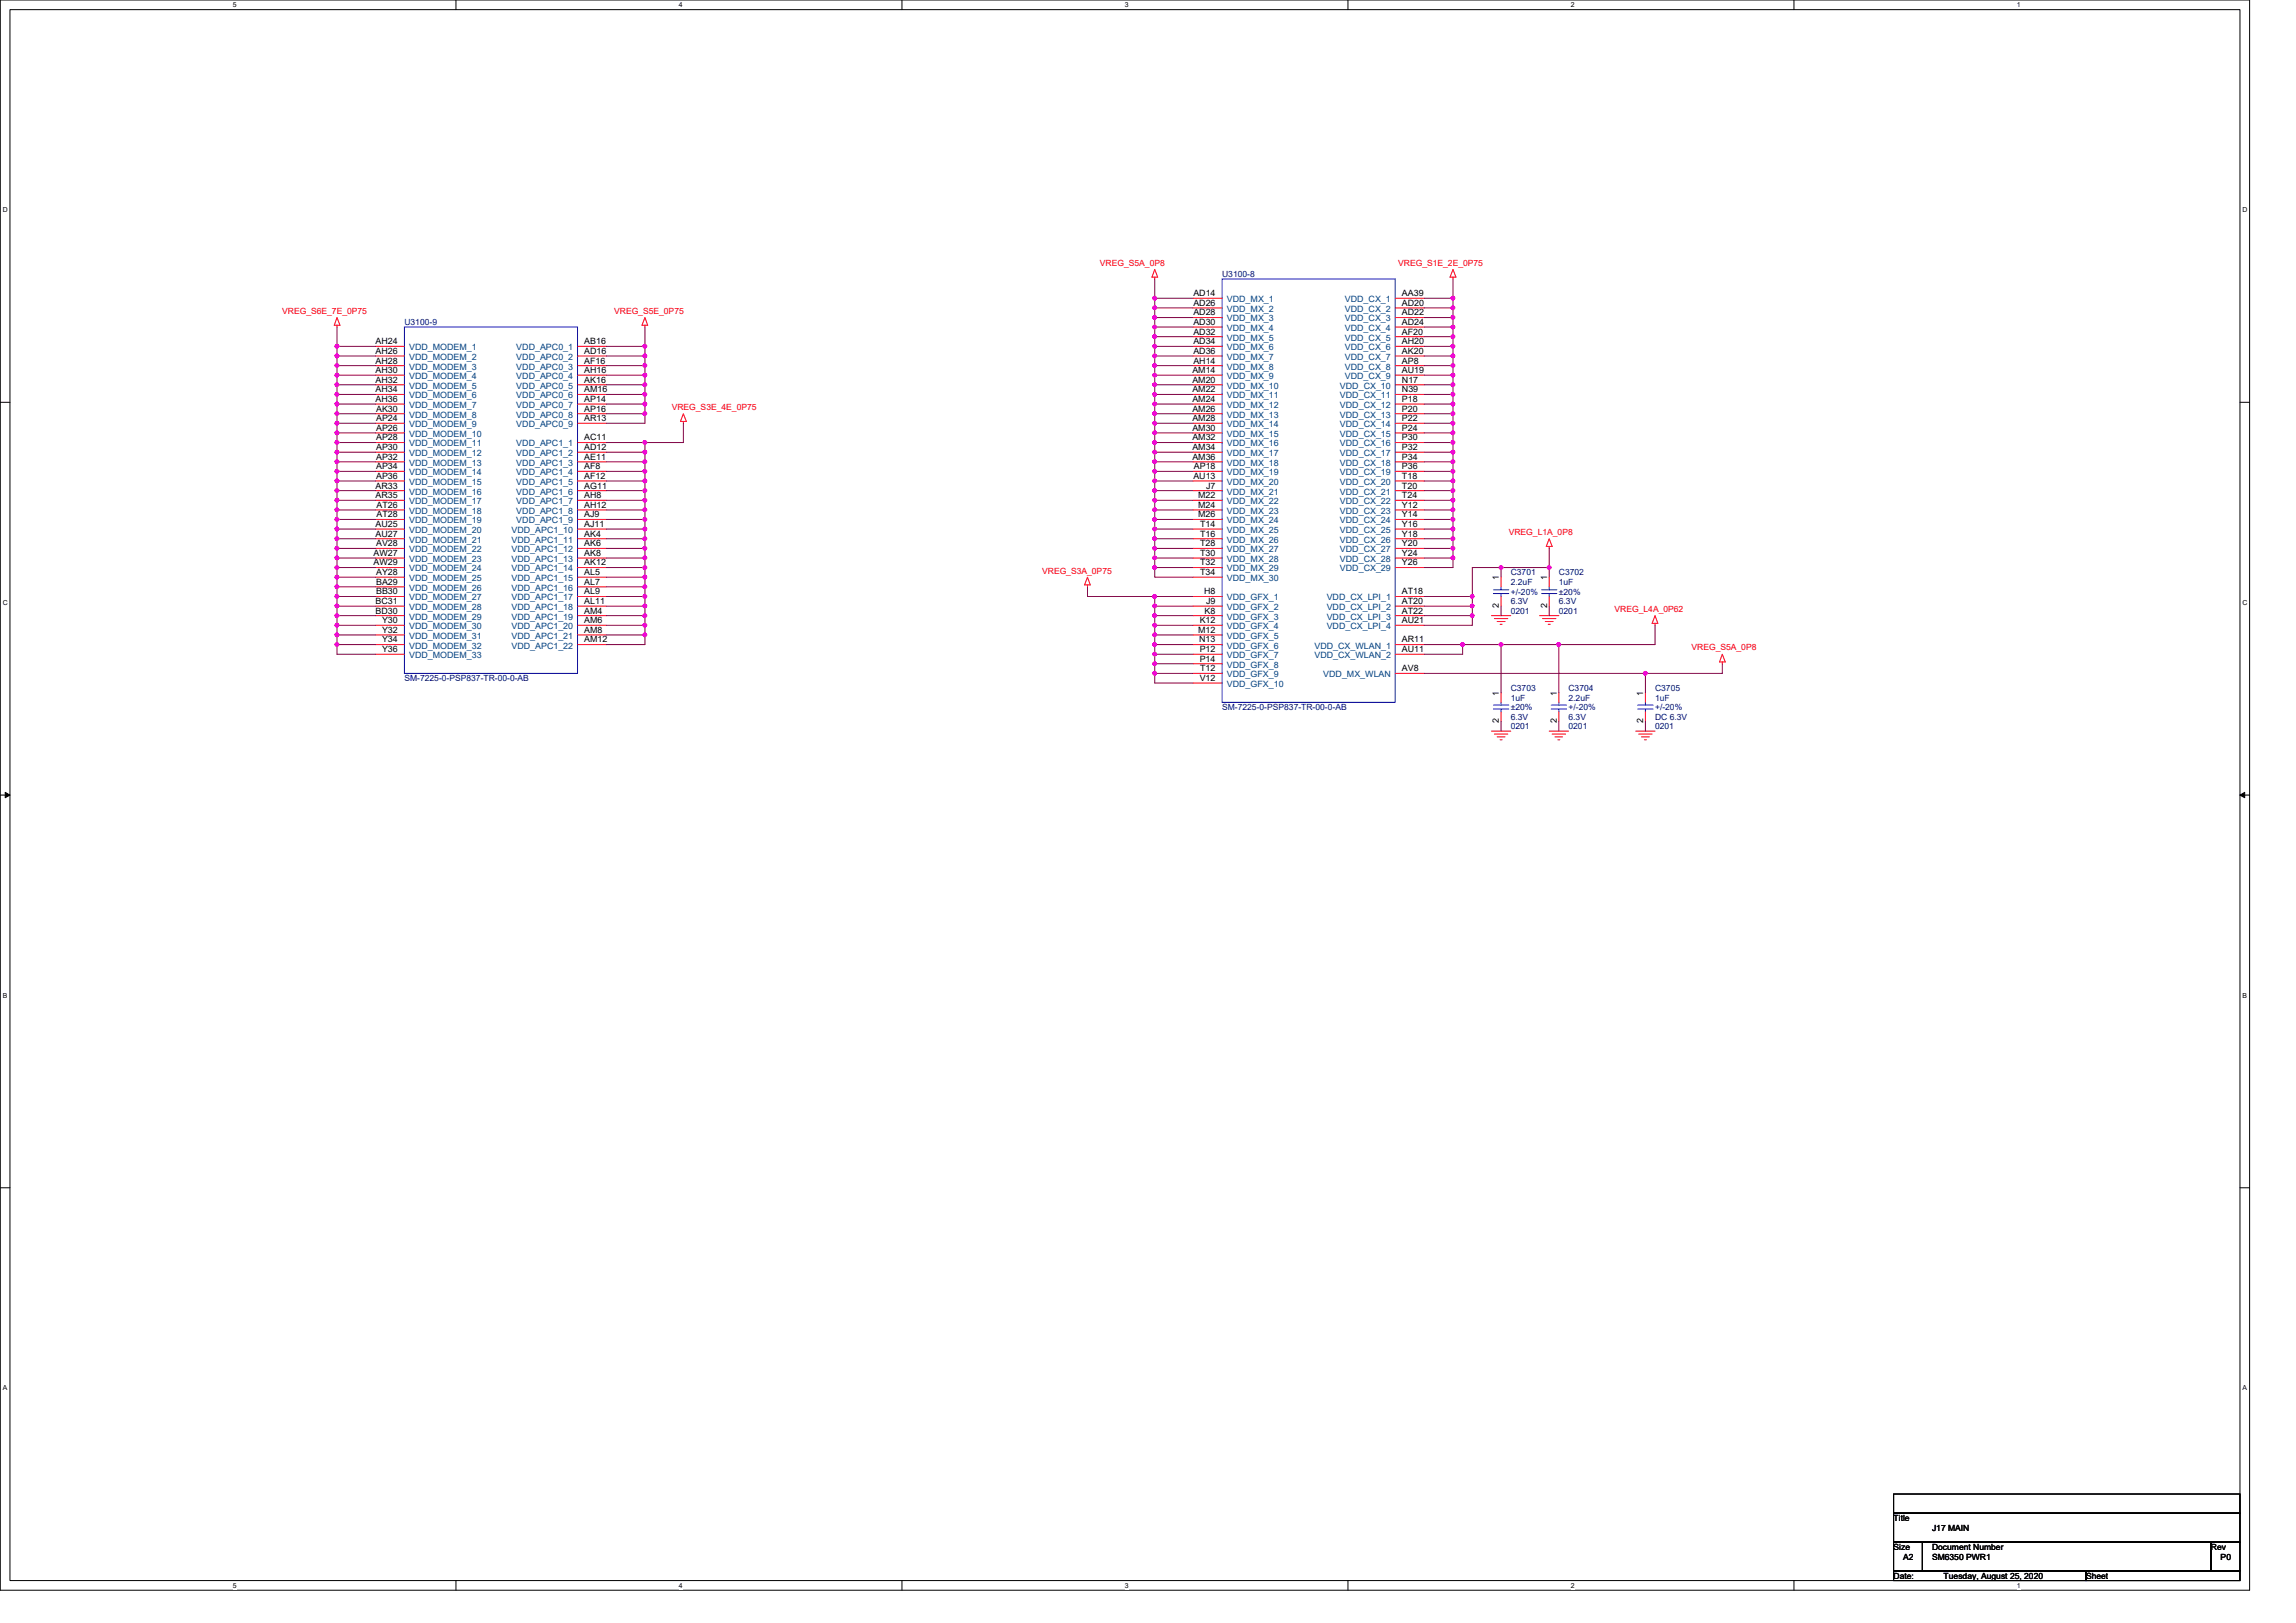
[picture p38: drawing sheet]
<svg xmlns="http://www.w3.org/2000/svg" width="297mm" height="210mm" viewBox="0 0 297 210" stroke-linecap="round" stroke-linejoin="round" font-family="sans-serif">
<defs><g id="words">
<g font-size="1.1" fill="#f00">
<text x="142.3" y="34.4">VREG_S5A_0P8</text>
<text x="180.9" y="34.4">VREG_S1E_2E_0P75</text>
<text x="36.5" y="40.6">VREG_S6E_7E_0P75</text>
<text x="79.5" y="40.6">VREG_S5E_0P75</text>
<text x="86.9" y="53">VREG_S3E_4E_0P75</text>
<text x="195.2" y="69.2">VREG_L1A_0P8</text>
<text x="134.8" y="74.2">VREG_S3A_0P75</text>
<text x="208.9" y="79.2">VREG_L4A_0P62</text>
<text x="218.8" y="84.2">VREG_S5A_0P8</text>
</g>
<g font-size="1.1" fill="#000080">
<text x="158.1" y="35.9">U3100-8</text>
<text x="52.3" y="42.1">U3100-9</text>
<text x="195.4" y="74.4">C3701</text>
<text x="195.4" y="75.7">2.2uF</text>
<text x="195.4" y="76.9">+/-20%</text>
<text x="201.7" y="74.4">C3702</text>
<text x="201.7" y="75.7">1uF</text>
<text x="201.7" y="76.9">±20%</text>
<text x="195.4" y="79.4">0201</text>
<text x="195.4" y="78.2">6.3V</text>
<text x="201.7" y="79.4">0201</text>
<text x="201.7" y="78.2">6.3V</text>
<text x="52.3" y="88.1">SM-7225-0-PSP837-TR-00-0-AB</text>
<text x="195.4" y="89.4">C3703</text>
<text x="202.9" y="89.4">C3704</text>
<text x="214.1" y="89.4">C3705</text>
<text x="158.1" y="91.9">SM-7225-0-PSP837-TR-00-0-AB</text>
<text x="195.4" y="90.6">1uF</text>
<text x="195.4" y="94.4">0201</text>
<text x="195.4" y="93.1">6.3V</text>
<text x="195.4" y="91.9">±20%</text>
<text x="202.9" y="90.6">2.2uF</text>
<text x="202.9" y="94.4">0201</text>
<text x="202.9" y="93.1">6.3V</text>
<text x="202.9" y="91.9">+/-20%</text>
<text x="214.1" y="90.6">1uF</text>
<text x="214.1" y="94.4">0201</text>
<text x="214.1" y="93.1">DC 6.3V</text>
<text x="214.1" y="91.9">+/-20%</text>
</g>
<g font-size="1.1">
<text x="154.4" y="38.3">AD14</text>
<text x="154.4" y="39.6">AD26</text>
<text x="154.4" y="40.8">AD28</text>
<text x="181.4" y="38.3">AA39</text>
<text x="181.4" y="39.6">AD20</text>
<text x="181.4" y="40.8">AD22</text>
<text x="48.6" y="44.5">AH24</text>
<text x="48.6" y="45.8">AH26</text>
<text x="48.6" y="47">AH28</text>
<text x="75.6" y="44.5">AB16</text>
<text x="75.6" y="45.8">AD16</text>
<text x="75.6" y="47">AF16</text>
<text x="154.4" y="42">AD30</text>
<text x="154.4" y="43.3">AD32</text>
<text x="154.4" y="44.5">AD34</text>
<text x="154.4" y="45.8">AD36</text>
<text x="154.4" y="47">AH14</text>
<text x="181.4" y="42">AD24</text>
<text x="181.4" y="43.3">AF20</text>
<text x="181.4" y="44.5">AH20</text>
<text x="181.4" y="45.8">AK20</text>
<text x="181.4" y="47">AP8</text>
<text x="48.6" y="48.3">AH30</text>
<text x="48.6" y="49.5">AH32</text>
<text x="48.6" y="50.8">AH34</text>
<text x="48.6" y="52">AH36</text>
<text x="48.7" y="53.3">AK30</text>
<text x="75.6" y="48.3">AH16</text>
<text x="75.6" y="49.5">AK16</text>
<text x="75.6" y="50.8">AM16</text>
<text x="75.6" y="52">AP14</text>
<text x="75.6" y="53.3">AP16</text>
<text x="154.3" y="48.3">AM14</text>
<text x="154.3" y="49.5">AM20</text>
<text x="154.3" y="50.8">AM22</text>
<text x="154.3" y="52">AM24</text>
<text x="154.3" y="53.3">AM26</text>
<text x="181.4" y="49.5">N17</text>
<text x="181.4" y="50.8">N39</text>
<text x="181.4" y="52">P18</text>
<text x="181.4" y="53.3">P20</text>
<text x="181.4" y="48.3">AU19</text>
<text x="48.7" y="54.5">AP24</text>
<text x="48.7" y="55.7">AP26</text>
<text x="48.7" y="57">AP28</text>
<text x="48.7" y="58.2">AP30</text>
<text x="48.7" y="59.5">AP32</text>
<text x="75.6" y="54.5">AR13</text>
<text x="75.6" y="57">AC11</text>
<text x="75.6" y="58.2">AD12</text>
<text x="75.6" y="59.5">AE11</text>
<text x="154.3" y="54.5">AM28</text>
<text x="154.3" y="55.7">AM30</text>
<text x="154.3" y="57">AM32</text>
<text x="154.3" y="58.2">AM34</text>
<text x="154.3" y="59.5">AM36</text>
<text x="181.4" y="54.5">P22</text>
<text x="181.4" y="55.7">P24</text>
<text x="181.4" y="57">P30</text>
<text x="181.4" y="58.2">P32</text>
<text x="181.4" y="59.5">P34</text>
<text x="48.6" y="63.2">AR33</text>
<text x="48.6" y="64.5">AR35</text>
<text x="48.7" y="60.7">AP34</text>
<text x="48.7" y="62">AP36</text>
<text x="48.7" y="65.7">AT26</text>
<text x="75.6" y="60.7">AF8</text>
<text x="75.6" y="62">AF12</text>
<text x="75.6" y="63.2">AG11</text>
<text x="75.6" y="64.5">AH8</text>
<text x="75.6" y="65.7">AH12</text>
<text x="154.4" y="62">AU13</text>
<text x="154.4" y="60.7">AP18</text>
<text x="155" y="64.5">M22</text>
<text x="155" y="65.7">M24</text>
<text x="156" y="63.2">J7</text>
<text x="181.4" y="60.7">P36</text>
<text x="181.4" y="62">T18</text>
<text x="181.4" y="63.2">T20</text>
<text x="181.4" y="64.5">T24</text>
<text x="181.4" y="65.7">Y12</text>
<text x="48.3" y="71.9">AW27</text>
<text x="48.6" y="68.2">AU25</text>
<text x="48.6" y="69.4">AU27</text>
<text x="48.7" y="70.7">AV28</text>
<text x="48.7" y="66.9">AT28</text>
<text x="75.6" y="66.9">AJ9</text>
<text x="75.6" y="68.2">AJ11</text>
<text x="75.6" y="69.4">AK4</text>
<text x="75.6" y="70.7">AK6</text>
<text x="75.6" y="71.9">AK8</text>
<text x="155" y="66.9">M26</text>
<text x="155.3" y="68.2">T14</text>
<text x="155.3" y="69.4">T16</text>
<text x="155.3" y="70.7">T28</text>
<text x="155.3" y="71.9">T30</text>
<text x="181.4" y="66.9">Y14</text>
<text x="181.4" y="68.2">Y16</text>
<text x="181.4" y="69.4">Y18</text>
<text x="181.4" y="70.7">Y20</text>
<text x="181.4" y="71.9">Y24</text>
<text x="48.3" y="73.2">AW29</text>
<text x="48.7" y="74.4">AY28</text>
<text x="48.7" y="75.6">BA29</text>
<text x="48.7" y="76.9">BB30</text>
<text x="75.6" y="73.2">AK12</text>
<text x="75.6" y="74.4">AL5</text>
<text x="75.6" y="75.6">AL7</text>
<text x="75.6" y="76.9">AL9</text>
<text x="155.3" y="73.2">T32</text>
<text x="155.3" y="74.4">T34</text>
<text x="155.8" y="76.9">H8</text>
<text x="181.4" y="76.9">AT18</text>
<text x="181.4" y="73.2">Y26</text>
<text x="193.9" y="75.1" transform="rotate(-90 193.9 75.1)">1</text>
<text x="200.1" y="75.1" transform="rotate(-90 200.1 75.1)">1</text>
<text x="48.6" y="78.1">BC31</text>
<text x="48.6" y="79.4">BD30</text>
<text x="49.4" y="80.6">Y30</text>
<text x="49.4" y="81.9">Y32</text>
<text x="49.4" y="83.1">Y34</text>
<text x="75.6" y="78.1">AL11</text>
<text x="75.6" y="79.4">AM4</text>
<text x="75.6" y="80.6">AM6</text>
<text x="75.6" y="81.9">AM8</text>
<text x="75.6" y="83.1">AM12</text>
<text x="155" y="81.9">M12</text>
<text x="155.1" y="83.1">N13</text>
<text x="155.2" y="80.6">K12</text>
<text x="155.8" y="79.4">K8</text>
<text x="156" y="78.1">J9</text>
<text x="181.4" y="78.1">AT20</text>
<text x="181.4" y="79.4">AT22</text>
<text x="181.4" y="80.6">AU21</text>
<text x="181.4" y="83.1">AR11</text>
<text x="193.9" y="78.7" transform="rotate(-90 193.9 78.7)">2</text>
<text x="200.1" y="78.7" transform="rotate(-90 200.1 78.7)">2</text>
<text x="49.4" y="84.4">Y36</text>
<text x="155.2" y="84.4">P12</text>
<text x="155.2" y="85.6">P14</text>
<text x="155.2" y="88.1">V12</text>
<text x="155.3" y="86.8">T12</text>
<text x="181.4" y="86.8">AV8</text>
<text x="181.4" y="84.4">AU11</text>
<text x="193.9" y="93.6" transform="rotate(-90 193.9 93.6)">2</text>
<text x="193.9" y="90" transform="rotate(-90 193.9 90)">1</text>
<text x="201.4" y="93.6" transform="rotate(-90 201.4 93.6)">2</text>
<text x="201.4" y="90" transform="rotate(-90 201.4 90)">1</text>
<text x="212.6" y="93.6" transform="rotate(-90 212.6 93.6)">2</text>
<text x="212.6" y="90" transform="rotate(-90 212.6 90)">1</text>
<text x="245" y="196.8">Title</text>
<text x="245" y="200.5">Size</text>
<text x="246.2" y="201.8">A2</text>
<text x="250" y="200.5">Document Number</text>
<text x="250" y="201.8">SM6350 PWR1</text>
<text x="250" y="198">J17 MAIN</text>
<text x="286" y="200.5">Rev</text>
<text x="287.3" y="201.8">P0</text>
<text x="245" y="204.3">Date:</text>
<text x="251.5" y="204.3">Tuesday, August 25, 2020</text>
<text x="269.9" y="204.3">Sheet</text>
</g>
<g font-size="1.1" fill="#004080">
<text x="158.7" y="39.1">VDD_MX_1</text>
<text x="158.7" y="40.3">VDD_MX_2</text>
<text x="158.7" y="41.6">VDD_MX_3</text>
<text x="174" y="39.1">VDD_CX_1</text>
<text x="174" y="40.3">VDD_CX_2</text>
<text x="174" y="41.6">VDD_CX_3</text>
<text x="52.9" y="45.3">VDD_MODEM_1</text>
<text x="52.9" y="46.6">VDD_MODEM_2</text>
<text x="52.9" y="47.8">VDD_MODEM_3</text>
<text x="66.8" y="45.3">VDD_APC0_1</text>
<text x="66.8" y="46.6">VDD_APC0_2</text>
<text x="66.8" y="47.8">VDD_APC0_3</text>
<text x="158.7" y="42.8">VDD_MX_4</text>
<text x="158.7" y="44.1">VDD_MX_5</text>
<text x="158.7" y="45.3">VDD_MX_6</text>
<text x="158.7" y="46.6">VDD_MX_7</text>
<text x="158.7" y="47.8">VDD_MX_8</text>
<text x="174" y="42.8">VDD_CX_4</text>
<text x="174" y="44.1">VDD_CX_5</text>
<text x="174" y="45.3">VDD_CX_6</text>
<text x="174" y="46.6">VDD_CX_7</text>
<text x="174" y="47.8">VDD_CX_8</text>
<text x="52.9" y="49">VDD_MODEM_4</text>
<text x="52.9" y="50.3">VDD_MODEM_5</text>
<text x="52.9" y="51.5">VDD_MODEM_6</text>
<text x="52.9" y="52.8">VDD_MODEM_7</text>
<text x="66.8" y="49">VDD_APC0_4</text>
<text x="66.8" y="50.3">VDD_APC0_5</text>
<text x="66.8" y="51.5">VDD_APC0_6</text>
<text x="66.8" y="52.8">VDD_APC0_7</text>
<text x="158.7" y="49">VDD_MX_9</text>
<text x="158.7" y="50.3">VDD_MX_10</text>
<text x="158.7" y="51.5">VDD_MX_11</text>
<text x="158.7" y="52.8">VDD_MX_12</text>
<text x="173.4" y="50.3">VDD_CX_10</text>
<text x="173.4" y="51.5">VDD_CX_11</text>
<text x="173.4" y="52.8">VDD_CX_12</text>
<text x="174" y="49">VDD_CX_9</text>
<text x="52.9" y="54">VDD_MODEM_8</text>
<text x="52.9" y="55.3">VDD_MODEM_9</text>
<text x="52.9" y="56.5">VDD_MODEM_10</text>
<text x="52.9" y="57.8">VDD_MODEM_11</text>
<text x="52.9" y="59">VDD_MODEM_12</text>
<text x="66.8" y="54">VDD_APC0_8</text>
<text x="66.8" y="55.3">VDD_APC0_9</text>
<text x="66.8" y="57.8">VDD_APC1_1</text>
<text x="66.8" y="59">VDD_APC1_2</text>
<text x="158.7" y="54">VDD_MX_13</text>
<text x="158.7" y="55.3">VDD_MX_14</text>
<text x="158.7" y="56.5">VDD_MX_15</text>
<text x="158.7" y="57.8">VDD_MX_16</text>
<text x="158.7" y="59">VDD_MX_17</text>
<text x="173.4" y="54">VDD_CX_13</text>
<text x="173.4" y="55.3">VDD_CX_14</text>
<text x="173.4" y="56.5">VDD_CX_15</text>
<text x="173.4" y="57.8">VDD_CX_16</text>
<text x="173.4" y="59">VDD_CX_17</text>
<text x="52.9" y="60.3">VDD_MODEM_13</text>
<text x="52.9" y="61.5">VDD_MODEM_14</text>
<text x="52.9" y="62.7">VDD_MODEM_15</text>
<text x="52.9" y="64">VDD_MODEM_16</text>
<text x="52.9" y="65.2">VDD_MODEM_17</text>
<text x="66.8" y="60.3">VDD_APC1_3</text>
<text x="66.8" y="61.5">VDD_APC1_4</text>
<text x="66.8" y="62.7">VDD_APC1_5</text>
<text x="66.8" y="64">VDD_APC1_6</text>
<text x="66.8" y="65.2">VDD_APC1_7</text>
<text x="158.7" y="60.3">VDD_MX_18</text>
<text x="158.7" y="61.5">VDD_MX_19</text>
<text x="158.7" y="62.7">VDD_MX_20</text>
<text x="158.7" y="64">VDD_MX_21</text>
<text x="158.7" y="65.2">VDD_MX_22</text>
<text x="173.4" y="60.3">VDD_CX_18</text>
<text x="173.4" y="61.5">VDD_CX_19</text>
<text x="173.4" y="62.7">VDD_CX_20</text>
<text x="173.4" y="64">VDD_CX_21</text>
<text x="173.4" y="65.2">VDD_CX_22</text>
<text x="52.9" y="66.5">VDD_MODEM_18</text>
<text x="52.9" y="67.7">VDD_MODEM_19</text>
<text x="52.9" y="69">VDD_MODEM_20</text>
<text x="52.9" y="70.2">VDD_MODEM_21</text>
<text x="52.9" y="71.5">VDD_MODEM_22</text>
<text x="66.2" y="69">VDD_APC1_10</text>
<text x="66.2" y="70.2">VDD_APC1_11</text>
<text x="66.2" y="71.5">VDD_APC1_12</text>
<text x="66.8" y="66.5">VDD_APC1_8</text>
<text x="66.8" y="67.7">VDD_APC1_9</text>
<text x="158.7" y="66.5">VDD_MX_23</text>
<text x="158.7" y="67.7">VDD_MX_24</text>
<text x="158.7" y="69">VDD_MX_25</text>
<text x="158.7" y="70.2">VDD_MX_26</text>
<text x="158.7" y="71.5">VDD_MX_27</text>
<text x="173.4" y="66.5">VDD_CX_23</text>
<text x="173.4" y="67.7">VDD_CX_24</text>
<text x="173.4" y="69">VDD_CX_25</text>
<text x="173.4" y="70.2">VDD_CX_26</text>
<text x="173.4" y="71.5">VDD_CX_27</text>
<text x="52.9" y="72.7">VDD_MODEM_23</text>
<text x="52.9" y="73.9">VDD_MODEM_24</text>
<text x="52.9" y="75.2">VDD_MODEM_25</text>
<text x="52.9" y="76.4">VDD_MODEM_26</text>
<text x="52.9" y="77.7">VDD_MODEM_27</text>
<text x="66.2" y="72.7">VDD_APC1_13</text>
<text x="66.2" y="73.9">VDD_APC1_14</text>
<text x="66.2" y="75.2">VDD_APC1_15</text>
<text x="66.2" y="76.4">VDD_APC1_16</text>
<text x="66.2" y="77.7">VDD_APC1_17</text>
<text x="158.7" y="72.7">VDD_MX_28</text>
<text x="158.7" y="73.9">VDD_MX_29</text>
<text x="158.7" y="75.2">VDD_MX_30</text>
<text x="158.7" y="77.7">VDD_GFX_1</text>
<text x="171.6" y="77.7">VDD_CX_LPI_1</text>
<text x="173.4" y="72.7">VDD_CX_28</text>
<text x="173.4" y="73.9">VDD_CX_29</text>
<text x="52.9" y="78.9">VDD_MODEM_28</text>
<text x="52.9" y="80.2">VDD_MODEM_29</text>
<text x="52.9" y="81.4">VDD_MODEM_30</text>
<text x="52.9" y="82.7">VDD_MODEM_31</text>
<text x="52.9" y="83.9">VDD_MODEM_32</text>
<text x="66.2" y="78.9">VDD_APC1_18</text>
<text x="66.2" y="80.2">VDD_APC1_19</text>
<text x="66.2" y="81.4">VDD_APC1_20</text>
<text x="66.2" y="82.7">VDD_APC1_21</text>
<text x="66.2" y="83.9">VDD_APC1_22</text>
<text x="158.7" y="78.9">VDD_GFX_2</text>
<text x="158.7" y="80.2">VDD_GFX_3</text>
<text x="158.7" y="81.4">VDD_GFX_4</text>
<text x="158.7" y="82.7">VDD_GFX_5</text>
<text x="158.7" y="83.9">VDD_GFX_6</text>
<text x="170" y="83.9">VDD_CX_WLAN_1</text>
<text x="171.6" y="78.9">VDD_CX_LPI_2</text>
<text x="171.6" y="80.2">VDD_CX_LPI_3</text>
<text x="171.6" y="81.4">VDD_CX_LPI_4</text>
<text x="52.9" y="85.2">VDD_MODEM_33</text>
<text x="158.7" y="85.2">VDD_GFX_7</text>
<text x="158.7" y="86.4">VDD_GFX_8</text>
<text x="158.7" y="87.6">VDD_GFX_9</text>
<text x="158.7" y="88.9">VDD_GFX_10</text>
<text x="170" y="85.2">VDD_CX_WLAN_2</text>
<text x="171.2" y="87.6">VDD_MX_WLAN</text>
</g>
<g font-size=".9">
<text x="30.1" y="1">5</text>
<text x="87.8" y="1">4</text>
<text x="145.5" y="1">3</text>
<text x="203.2" y="1">2</text>
<text x="260.9" y="1">1</text>
<text x=".4" y="27.5">D</text>
<text x="290.1" y="27.5">D</text>
<text x=".4" y="78.3">C</text>
<text x="290.1" y="78.3">C</text>
<text x=".4" y="129.1">B</text>
<text x="290.1" y="129.1">B</text>
<text x=".4" y="179.9">A</text>
<text x="290.1" y="179.9">A</text>
<text x="30.1" y="205.4">5</text>
<text x="87.8" y="205.4">4</text>
<text x="145.5" y="205.4">3</text>
<text x="203.2" y="205.4">2</text>
<text x="260.9" y="205.4">1</text>
</g>
</g></defs>
<path d="M0 0h291v205.7h-291zM1.3 1.2h288.5v203.3h-288.5z" fill="none" stroke="#000" stroke-width=".13"/>
<g fill="#fff">
<path d="M30.1 .1h.5v1h-.5z"/>
<path d="M30.1 204.6h.5v1h-.5z"/>
</g>
<path d="M59 0v1.2M59 204.5v1.2" fill="none" stroke="#000" stroke-width=".13"/>
<g fill="#fff">
<path d="M87.8 .1h.5v1h-.5z"/>
<path d="M87.8 204.6h.5v1h-.5z"/>
</g>
<path d="M116.7 0v1.2M116.7 204.5v1.2" fill="none" stroke="#000" stroke-width=".13"/>
<g fill="#fff">
<path d="M145.5 .1h.5v1h-.5z"/>
<path d="M145.5 204.6h.5v1h-.5z"/>
</g>
<path d="M174.4 0v1.2M174.4 204.5v1.2" fill="none" stroke="#000" stroke-width=".13"/>
<g fill="#fff">
<path d="M203.2 .1h.5v1h-.5z"/>
<path d="M203.2 204.6h.5v1h-.5z"/>
</g>
<path d="M232.1 0v1.2M232.1 204.5v1.2" fill="none" stroke="#000" stroke-width=".13"/>
<g fill="#fff">
<path d="M260.9 .1h.5v1h-.5z"/>
<path d="M260.9 204.6h.5v1h-.5z"/>
<path d="M.4 26.6h.6v1h-.6z"/>
<path d="M290.1 26.6h.6v1h-.6z"/>
<path d="M.4 77.4h.6v1h-.6z"/>
<path d="M290.1 77.4h.6v1h-.6z"/>
</g>
<path d="M0 52h1.3M289.8 52h1.2" fill="none" stroke="#000" stroke-width=".13"/>
<g fill="#fff">
<path d="M.4 128.3h.5v1h-.5z"/>
<path d="M290.1 128.3h.6v1h-.6z"/>
</g>
<path d="M0 102.9h1.3M289.8 102.9h1.2" fill="none" stroke="#000" stroke-width=".13"/>
<path d="M.7 102.5l.6 .4-.6 .3zM289.8 102.9l.6-.4v.7z" fill="#000" stroke="#000" stroke-width=".13"/>
<g fill="#fff">
<path d="M.4 179.1h.5v1h-.5z"/>
<path d="M290.1 179.1h.6v1h-.6z"/>
</g>
<path d="M0 153.7h1.3M289.8 153.7h1.2M245 199.5h3.7v3.7h-3.7zM245 193.3h44.8v2.5h-44.8zM245 195.8h44.8v3.7h-44.8zM248.7 199.5h37.3v3.7h-37.3zM286 199.5h3.8v3.7h-3.8zM245 203.2h24.9v1.3h-24.9zM269.9 203.2h19.9v1.3h-19.9z" fill="none" stroke="#000" stroke-width=".13"/>
<g fill="none" stroke="#f00" stroke-width=".13">
<path d="M149.4 34.9l.4 1h-.8zM149.4 35.9v.2M154.4 38.6h3.7M154.4 39.8h3.7M180.5 38.6h3.8M180.5 39.8h3.8M188 35.9v.2M188 34.9l.4 1h-.8zM43.6 41.1l.4 1h-.8zM43.6 42.1v.2M48.6 44.8h3.7M48.6 46.1h3.7"/>
<path d="M48.6 47.3h3.7M48.6 48.5h3.7M48.6 49.8h3.7M48.6 51h3.7M48.6 52.3h3.7M48.6 53.5h3.7M48.6 54.8h3.7M48.6 56h3.7M48.6 57.3h3.7M48.6 58.5h3.7M48.6 59.8h3.7M74.7 44.8h3.8"/>
<path d="M74.7 46.1h3.8M74.7 47.3h3.8M74.7 48.5h3.8M74.7 49.8h3.8M74.7 51h3.8M74.7 52.3h3.8M74.7 53.5h3.8M74.7 54.8h3.8M74.7 57.3h3.8M74.7 58.5h3.8M74.7 59.8h3.8M83.4 41.1l.4 1h-.7z"/>
<path d="M83.4 42.1v.2M88.4 54.5v.3M88.4 53.5l.4 1h-.8zM154.4 41.1h3.7M154.4 42.3h3.7M154.4 43.6h3.7M154.4 44.8h3.7M154.4 46.1h3.7M154.4 47.3h3.7M154.4 48.5h3.7M154.4 49.8h3.7M154.4 51h3.7"/>
<path d="M154.4 52.3h3.7M154.4 53.5h3.7M154.4 54.8h3.7M154.4 56h3.7M154.4 57.3h3.7M154.4 58.5h3.7M154.4 59.8h3.7M180.5 41.1h3.8M180.5 42.3h3.8M180.5 43.6h3.8M180.5 44.8h3.8M180.5 46.1h3.8"/>
<path d="M180.5 47.3h3.8M180.5 48.5h3.8M180.5 49.8h3.8M180.5 51h3.8M180.5 52.3h3.8M180.5 53.5h3.8M180.5 54.8h3.8M180.5 56h3.8M180.5 57.3h3.8M180.5 58.5h3.8M180.5 59.8h3.8M48.6 61h3.7"/>
<path d="M48.6 62.2h3.7M48.6 63.5h3.7M48.6 64.7h3.7M48.6 66h3.7M48.6 67.2h3.7M48.6 68.5h3.7M48.6 69.7h3.7M48.6 71h3.7M48.6 72.2h3.7M48.6 73.4h3.7M48.6 74.7h3.7M48.6 75.9h3.7"/>
<path d="M48.6 77.2h3.7M48.6 78.4h3.7M48.6 79.7h3.7M74.7 61h3.8M74.7 62.2h3.8M74.7 63.5h3.8M74.7 64.7h3.8M74.7 66h3.8M74.7 67.2h3.8M74.7 68.5h3.8M74.7 69.7h3.8M74.7 71h3.8"/>
<path d="M74.7 72.2h3.8M74.7 73.4h3.8M74.7 74.7h3.8M74.7 75.9h3.8M74.7 77.2h3.8M74.7 78.4h3.8M74.7 79.7h3.8M140.7 74.7l.4 1h-.8zM140.7 75.7v.2M154.4 61h3.7M154.4 62.2h3.7M154.4 63.5h3.7"/>
<path d="M154.4 64.7h3.7M154.4 66h3.7M154.4 67.2h3.7M154.4 68.5h3.7M154.4 69.7h3.7M154.4 71h3.7M154.4 72.2h3.7M154.4 73.4h3.7M154.4 74.7h3.7M154.4 77.2h3.7M154.4 78.4h3.7M154.4 79.7h3.7"/>
<path d="M180.5 61h3.8M180.5 62.2h3.8M180.5 63.5h3.8M180.5 64.7h3.8M180.5 66h3.8M180.5 67.2h3.8M180.5 68.5h3.8M180.5 69.7h3.8M180.5 71h3.8M180.5 72.2h3.8M180.5 73.4h3.8M180.5 77.2h3.8"/>
<path d="M180.5 78.4h3.8M180.5 79.7h3.8M193 79.7h2.4M194.2 74.7v1.2M194.2 77.2v1.2M199.2 79.7h2.5M200.4 74.7v1.2M200.4 77.2v1.2M200.4 70.7v.3M200.4 69.7l.4 1h-.8zM214.1 79.7l.4 .9h-.8zM48.6 80.9h3.7"/>
<path d="M48.6 82.1h3.7M48.6 83.4h3.7M48.6 84.6h3.7M74.7 80.9h3.8M74.7 82.1h3.8M74.7 83.4h3.8M154.4 80.9h3.7M154.4 82.1h3.7M154.4 83.4h3.7M154.4 84.6h3.7M154.4 85.9h3.7M154.4 87.1h3.7"/>
<path d="M154.4 88.4h3.7M180.5 80.9h3.8M180.5 83.4h3.8M180.5 84.6h3.8M180.5 87.1h3.8M193 94.6h2.4M193.3 80h1.8M193.3 95h1.8M193.7 80.4h1M193.7 95.3h1M194.1 80.8h.2M194.1 95.7h.2"/>
<path d="M194.2 89.6v1.3M194.2 92.1v1.2M199.6 80h1.7M199.9 80.4h1M200.3 80.8h.3M200.4 94.6h2.5M200.8 95h1.7M201.2 95.3h1M201.5 95.7h.3M201.7 89.6v1.3M201.7 92.1v1.2M211.6 94.6h2.5"/>
<path d="M212 95h1.7M212.4 95.3h1M212.7 95.7h.3M212.9 89.6v1.3M212.9 92.1v1.2M214.1 80.6v.3M222.8 84.6l.4 1h-.7zM222.8 85.6v.3"/>
</g>
<g fill="none" stroke="#00f" stroke-width=".13">
<path d="M158.1 36.1h22.4v54.8h-22.4zM52.3 42.3h22.4v44.8h-22.4zM193.2 76.3h2M193.2 76.8h2M194.2 75.9v.4M194.2 76.8v.4M199.4 76.3h2M199.4 76.8h2M200.4 75.9v.4M200.4 76.8v.4M193.2 91.2h2M193.2 91.7h2"/>
<path d="M194.2 90.9v.3M194.2 91.7v.4M200.7 91.2h2M200.7 91.7h2M201.7 90.9v.3M201.7 91.7v.4M211.9 91.2h2M211.9 91.7h2M212.9 90.9v.3M212.9 91.7v.4"/>
</g>
<g fill="none" stroke="#800040" stroke-width=".13">
<path d="M149.4 36.1v2.5M149.4 38.6v1.2h5M149.4 38.6h5M149.4 39.8v1.3h5M184.3 38.6h3.7M184.3 39.8h3.7M188 36.1v2.5M188 38.6v1.2M188 39.8v1.3M43.6 44.8h5M43.6 46.1h5M43.6 47.3h5"/>
<path d="M43.6 48.5h5M43.6 49.8h5M43.6 51h5M43.6 52.3h5M43.6 53.5h5M43.6 54.8h5M43.6 56h5M43.6 57.3h5M43.6 58.5h5M43.6 59.8h5M43.6 42.3v2.5M43.6 44.8v1.3"/>
<path d="M43.6 46.1v1.2M43.6 47.3v1.2M43.6 48.5v1.3M43.6 49.8v1.2M43.6 51v1.3M43.6 52.3v1.2M43.6 53.5v1.3M43.6 54.8v1.2M43.6 56v1.3M43.6 57.3v1.2M43.6 58.5v1.3M43.6 59.8v1.2"/>
<path d="M78.5 44.8h4.9v1.3M78.5 46.1h4.9M78.5 47.3h4.9M78.5 48.5h4.9M78.5 49.8h4.9v1.2M78.5 51h4.9M78.5 52.3h4.9M78.5 53.5h4.9v1.3h-4.9M78.5 57.3h4.9M78.5 58.5h4.9M78.5 59.8h4.9M83.4 42.3v2.5"/>
<path d="M83.4 46.1v1.2M83.4 47.3v1.2M83.4 48.5v1.3M83.4 51v1.3M83.4 52.3v1.2M83.4 57.3v1.2M83.4 58.5v1.3M83.4 59.8v1.2M88.4 54.8v2.5h-5M149.4 47.3v1.2M149.4 46.1v1.2M149.4 51v1.3"/>
<path d="M149.4 52.3v1.2M149.4 53.5v1.3M149.4 54.8v1.2M149.4 49.8v1.2M149.4 48.5v1.3M149.4 44.8v1.3M149.4 58.5v1.3M149.4 56v1.3M149.4 57.3v1.2M149.4 59.8v1.2M149.4 41.1v1.2h5M149.4 42.3v1.3h5"/>
<path d="M149.4 43.6v1.2h5M149.4 47.3h5M149.4 46.1h5M149.4 51h5M149.4 52.3h5M149.4 53.5h5M149.4 54.8h5M149.4 56h5M149.4 49.8h5M149.4 48.5h5M149.4 58.5h5M149.4 59.8h5"/>
<path d="M149.4 57.3h5M184.3 44.8h3.7M184.3 48.5h3.7M184.3 46.1h3.7M184.3 47.3h3.7M184.3 57.3h3.7M184.3 58.5h3.7M184.3 59.8h3.7M184.3 52.3h3.7M184.3 53.5h3.7M184.3 54.8h3.7M184.3 56h3.7"/>
<path d="M184.3 41.1h3.7M184.3 42.3h3.7M184.3 43.6h3.7M184.3 49.8h3.7M184.3 51h3.7M188 44.8v1.3M188 46.1v1.2M188 47.3v1.2M188 57.3v1.2M188 58.5v1.3M188 59.8v1.2M188 52.3v1.2"/>
<path d="M188 53.5v1.3M188 54.8v1.2M188 56v1.3M188 48.5v1.3M188 41.1v1.2M188 42.3v1.3M188 43.6v1.2M188 49.8v1.2M188 51v1.3M43.6 61h5M43.6 62.2h5M43.6 63.5h5"/>
<path d="M43.6 64.7h5M43.6 66h5M43.6 67.2h5M43.6 68.5h5M43.6 69.7h5M43.6 71h5M43.6 72.2h5M43.6 73.4h5M43.6 74.7h5M43.6 75.9h5M43.6 77.2h5M43.6 78.4h5"/>
<path d="M43.6 79.7h5M43.6 61v1.2M43.6 62.2v1.3M43.6 63.5v1.2M43.6 64.7v1.3M43.6 66v1.2M43.6 67.2v1.3M43.6 68.5v1.2M43.6 69.7v1.3M43.6 71v1.2M43.6 72.2v1.2M43.6 73.4v1.3"/>
<path d="M43.6 74.7v1.2M43.6 75.9v1.3M43.6 77.2v1.2M43.6 78.4v1.3M43.6 79.7v1.2M78.5 61h4.9M78.5 62.2h4.9v1.3M78.5 63.5h4.9v1.2M78.5 64.7h4.9M78.5 66h4.9v1.2M78.5 67.2h4.9v1.3M78.5 68.5h4.9v1.2"/>
<path d="M78.5 69.7h4.9M78.5 71h4.9v1.2M78.5 72.2h4.9M78.5 73.4h4.9M78.5 74.7h4.9v1.2M78.5 75.9h4.9M78.5 77.2h4.9M78.5 78.4h4.9M78.5 79.7h4.9M83.4 61v1.2M83.4 64.7v1.3M83.4 69.7v1.3"/>
<path d="M83.4 72.2v1.2M83.4 73.4v1.3M83.4 75.9v1.3M83.4 77.2v1.2M83.4 78.4v1.3M83.4 79.7v1.2M140.7 75.9v1.3h8.7M149.4 64.7v1.3M149.4 63.5v1.2M149.4 68.5v1.2M149.4 69.7v1.3M149.4 71v1.2"/>
<path d="M149.4 72.2v1.2M149.4 67.2v1.3M149.4 66v1.2M149.4 62.2v1.3M149.4 77.2v1.2M149.4 78.4v1.3M149.4 79.7v1.2M149.4 61h5M149.4 61v1.2h5M149.4 64.7h5M149.4 63.5h5M149.4 68.5h5"/>
<path d="M149.4 69.7h5M149.4 71h5M149.4 72.2h5M149.4 73.4h5M149.4 67.2h5M149.4 66h5M149.4 73.4v1.3h5M149.4 77.2h5M149.4 78.4h5M149.4 79.7h5M184.3 78.4h6.2M184.3 79.7h6.2"/>
<path d="M184.3 64.7h3.7M184.3 72.2h3.7M184.3 61h3.7M184.3 62.2h3.7M184.3 63.5h3.7M184.3 66h3.7M184.3 67.2h3.7M184.3 68.5h3.7M184.3 69.7h3.7M184.3 71h3.7M184.3 77.2h6.2M188 64.7v1.3"/>
<path d="M188 61v1.2M188 62.2v1.3M188 63.5v1.2M188 66v1.2M188 67.2v1.3M188 68.5v1.2M188 69.7v1.3M188 71v1.2M188 72.2v1.2h-3.7M190.5 78.4v1.3M190.5 79.7v1.2h-6.2M190.5 77.2v1.2"/>
<path d="M194.2 73.4v1.3M194.2 78.4v1.3M194.2 73.4h-3.7v3.8M194.2 73.4h6.2M200.4 73.4v1.3M200.4 78.4v1.3M200.4 71v2.4M43.6 80.9h5M43.6 80.9v1.2M48.6 83.4h-5v1.2h5M48.6 82.1h-5v1.3M78.5 80.9h4.9"/>
<path d="M78.5 82.1h4.9v1.3h-4.9M83.4 80.9v1.2M149.4 80.9v1.2M149.4 82.1v1.3M149.4 83.4v1.2M149.4 84.6v1.3M149.4 87.1v1.3h5M149.4 85.9v1.2M149.4 80.9h5M149.4 82.1h5M149.4 83.4h5M149.4 84.6h5"/>
<path d="M149.4 85.9h5M149.4 87.1h5M184.3 87.1h28.6M184.3 83.4h4.9M189.2 83.4h5M189.2 83.4v1.2h-4.9M194.2 83.4h7.5M194.2 93.3v1.3M194.2 83.4v6.2M201.7 93.3v1.3M201.7 83.4v6.2M212.9 93.3v1.3"/>
<path d="M214.1 80.9v2.5h-12.4M222.8 85.9v1.2h-9.9v2.5"/>
</g>
<g fill="#f0f" stroke="#f0f" stroke-width=".13">
<circle cx="149.4" cy="39.8" r=".24"/>
<circle cx="149.4" cy="38.6" r=".24"/>
<circle cx="149.4" cy="42.3" r=".24"/>
<circle cx="149.4" cy="41.1" r=".24"/>
<circle cx="149.4" cy="44.8" r=".24"/>
<circle cx="149.4" cy="43.5" r=".24"/>
<circle cx="149.4" cy="47.3" r=".24"/>
<circle cx="149.4" cy="53.5" r=".24"/>
<circle cx="149.4" cy="52.3" r=".24"/>
<circle cx="149.4" cy="54.8" r=".24"/>
<circle cx="149.4" cy="56" r=".24"/>
<circle cx="149.4" cy="51" r=".24"/>
<circle cx="149.4" cy="49.8" r=".24"/>
<circle cx="149.4" cy="48.5" r=".24"/>
<circle cx="149.4" cy="46" r=".24"/>
<circle cx="149.4" cy="58.5" r=".24"/>
<circle cx="149.4" cy="59.7" r=".24"/>
<circle cx="149.4" cy="57.2" r=".24"/>
<circle cx="149.4" cy="62.2" r=".24"/>
<circle cx="149.4" cy="61" r=".24"/>
<circle cx="149.4" cy="66" r=".24"/>
<circle cx="149.4" cy="64.7" r=".24"/>
<circle cx="149.4" cy="68.4" r=".24"/>
<circle cx="149.4" cy="70.9" r=".24"/>
<circle cx="149.4" cy="69.7" r=".24"/>
<circle cx="149.4" cy="72.2" r=".24"/>
<circle cx="149.4" cy="67.2" r=".24"/>
<circle cx="149.4" cy="63.5" r=".24"/>
<circle cx="149.4" cy="73.4" r=".24"/>
<circle cx="188" cy="46" r=".24"/>
<circle cx="188" cy="44.8" r=".24"/>
<circle cx="188" cy="47.3" r=".24"/>
<circle cx="188" cy="66" r=".24"/>
<circle cx="188" cy="64.7" r=".24"/>
<circle cx="188" cy="59.7" r=".24"/>
<circle cx="188" cy="58.5" r=".24"/>
<circle cx="188" cy="61" r=".24"/>
<circle cx="188" cy="62.2" r=".24"/>
<circle cx="188" cy="63.5" r=".24"/>
<circle cx="188" cy="67.2" r=".24"/>
<circle cx="188" cy="68.4" r=".24"/>
<circle cx="188" cy="69.7" r=".24"/>
<circle cx="188" cy="70.9" r=".24"/>
<circle cx="188" cy="72.2" r=".24"/>
<circle cx="188" cy="53.5" r=".24"/>
<circle cx="188" cy="52.3" r=".24"/>
<circle cx="188" cy="54.8" r=".24"/>
<circle cx="188" cy="57.2" r=".24"/>
<circle cx="188" cy="56" r=".24"/>
<circle cx="149.4" cy="77.2" r=".24"/>
<circle cx="149.4" cy="78.4" r=".24"/>
<circle cx="149.4" cy="79.7" r=".24"/>
<circle cx="149.4" cy="80.9" r=".24"/>
<circle cx="149.4" cy="83.4" r=".24"/>
<circle cx="149.4" cy="82.1" r=".24"/>
<circle cx="149.4" cy="84.6" r=".24"/>
<circle cx="149.4" cy="87.1" r=".24"/>
<circle cx="149.4" cy="85.9" r=".24"/>
<circle cx="190.5" cy="78.4" r=".23"/>
<circle cx="190.4" cy="77.2" r=".24"/>
<circle cx="190.5" cy="79.7" r=".23"/>
<circle cx="189.2" cy="83.4" r=".24"/>
<circle cx="188" cy="49.8" r=".24"/>
<circle cx="188" cy="48.5" r=".24"/>
<circle cx="188" cy="39.8" r=".24"/>
<circle cx="188" cy="38.6" r=".24"/>
<circle cx="188" cy="41.1" r=".24"/>
<circle cx="188" cy="42.3" r=".24"/>
<circle cx="188" cy="43.5" r=".24"/>
<circle cx="188" cy="51" r=".24"/>
<circle cx="200.4" cy="73.4" r=".24"/>
<circle cx="194.2" cy="73.4" r=".24"/>
<circle cx="201.7" cy="83.4" r=".24"/>
<circle cx="194.2" cy="83.4" r=".24"/>
<circle cx="43.6" cy="44.8" r=".24"/>
<circle cx="43.6" cy="47.3" r=".24"/>
<circle cx="43.6" cy="46" r=".24"/>
<circle cx="43.6" cy="48.5" r=".24"/>
<circle cx="43.6" cy="51" r=".24"/>
<circle cx="43.6" cy="49.8" r=".24"/>
<circle cx="43.6" cy="53.5" r=".24"/>
<circle cx="43.6" cy="52.3" r=".24"/>
<circle cx="43.6" cy="56" r=".24"/>
<circle cx="43.6" cy="54.8" r=".24"/>
<circle cx="43.6" cy="57.2" r=".24"/>
<circle cx="43.6" cy="59.7" r=".24"/>
<circle cx="43.6" cy="58.5" r=".24"/>
<circle cx="43.6" cy="61" r=".24"/>
<circle cx="43.6" cy="63.5" r=".24"/>
<circle cx="43.6" cy="62.2" r=".24"/>
<circle cx="43.6" cy="66" r=".24"/>
<circle cx="43.6" cy="64.7" r=".24"/>
<circle cx="43.6" cy="67.2" r=".24"/>
<circle cx="43.6" cy="68.4" r=".24"/>
<circle cx="43.6" cy="70.9" r=".24"/>
<circle cx="43.6" cy="69.7" r=".24"/>
<circle cx="43.6" cy="73.4" r=".24"/>
<circle cx="43.6" cy="72.2" r=".24"/>
<circle cx="43.6" cy="74.7" r=".24"/>
<circle cx="43.6" cy="75.9" r=".24"/>
<circle cx="43.6" cy="78.4" r=".24"/>
<circle cx="43.6" cy="77.2" r=".24"/>
<circle cx="43.6" cy="80.9" r=".24"/>
<circle cx="43.6" cy="79.7" r=".24"/>
<circle cx="43.6" cy="82.1" r=".24"/>
<circle cx="43.6" cy="83.4" r=".24"/>
<circle cx="83.4" cy="44.8" r=".24"/>
<circle cx="83.4" cy="46" r=".24"/>
<circle cx="83.4" cy="48.5" r=".24"/>
<circle cx="83.4" cy="47.3" r=".24"/>
<circle cx="83.4" cy="49.8" r=".24"/>
<circle cx="83.4" cy="51" r=".24"/>
<circle cx="83.4" cy="53.5" r=".24"/>
<circle cx="83.4" cy="52.3" r=".24"/>
<circle cx="83.4" cy="57.2" r=".24"/>
<circle cx="83.4" cy="58.5" r=".24"/>
<circle cx="83.4" cy="59.7" r=".24"/>
<circle cx="83.4" cy="61" r=".24"/>
<circle cx="83.4" cy="62.2" r=".24"/>
<circle cx="83.4" cy="63.5" r=".24"/>
<circle cx="83.4" cy="66" r=".24"/>
<circle cx="83.4" cy="64.7" r=".24"/>
<circle cx="83.4" cy="67.2" r=".24"/>
<circle cx="83.4" cy="68.4" r=".24"/>
<circle cx="83.4" cy="70.9" r=".24"/>
<circle cx="83.4" cy="69.7" r=".24"/>
<circle cx="83.4" cy="72.2" r=".24"/>
<circle cx="83.4" cy="73.4" r=".24"/>
<circle cx="83.4" cy="74.7" r=".24"/>
<circle cx="83.4" cy="75.9" r=".24"/>
<circle cx="83.4" cy="78.4" r=".24"/>
<circle cx="83.4" cy="77.2" r=".24"/>
<circle cx="83.4" cy="79.7" r=".24"/>
<circle cx="83.4" cy="82.1" r=".24"/>
<circle cx="83.4" cy="80.9" r=".24"/>
<circle cx="212.9" cy="87.1" r=".24"/>
</g>
<use href="#words"/>
</svg>
